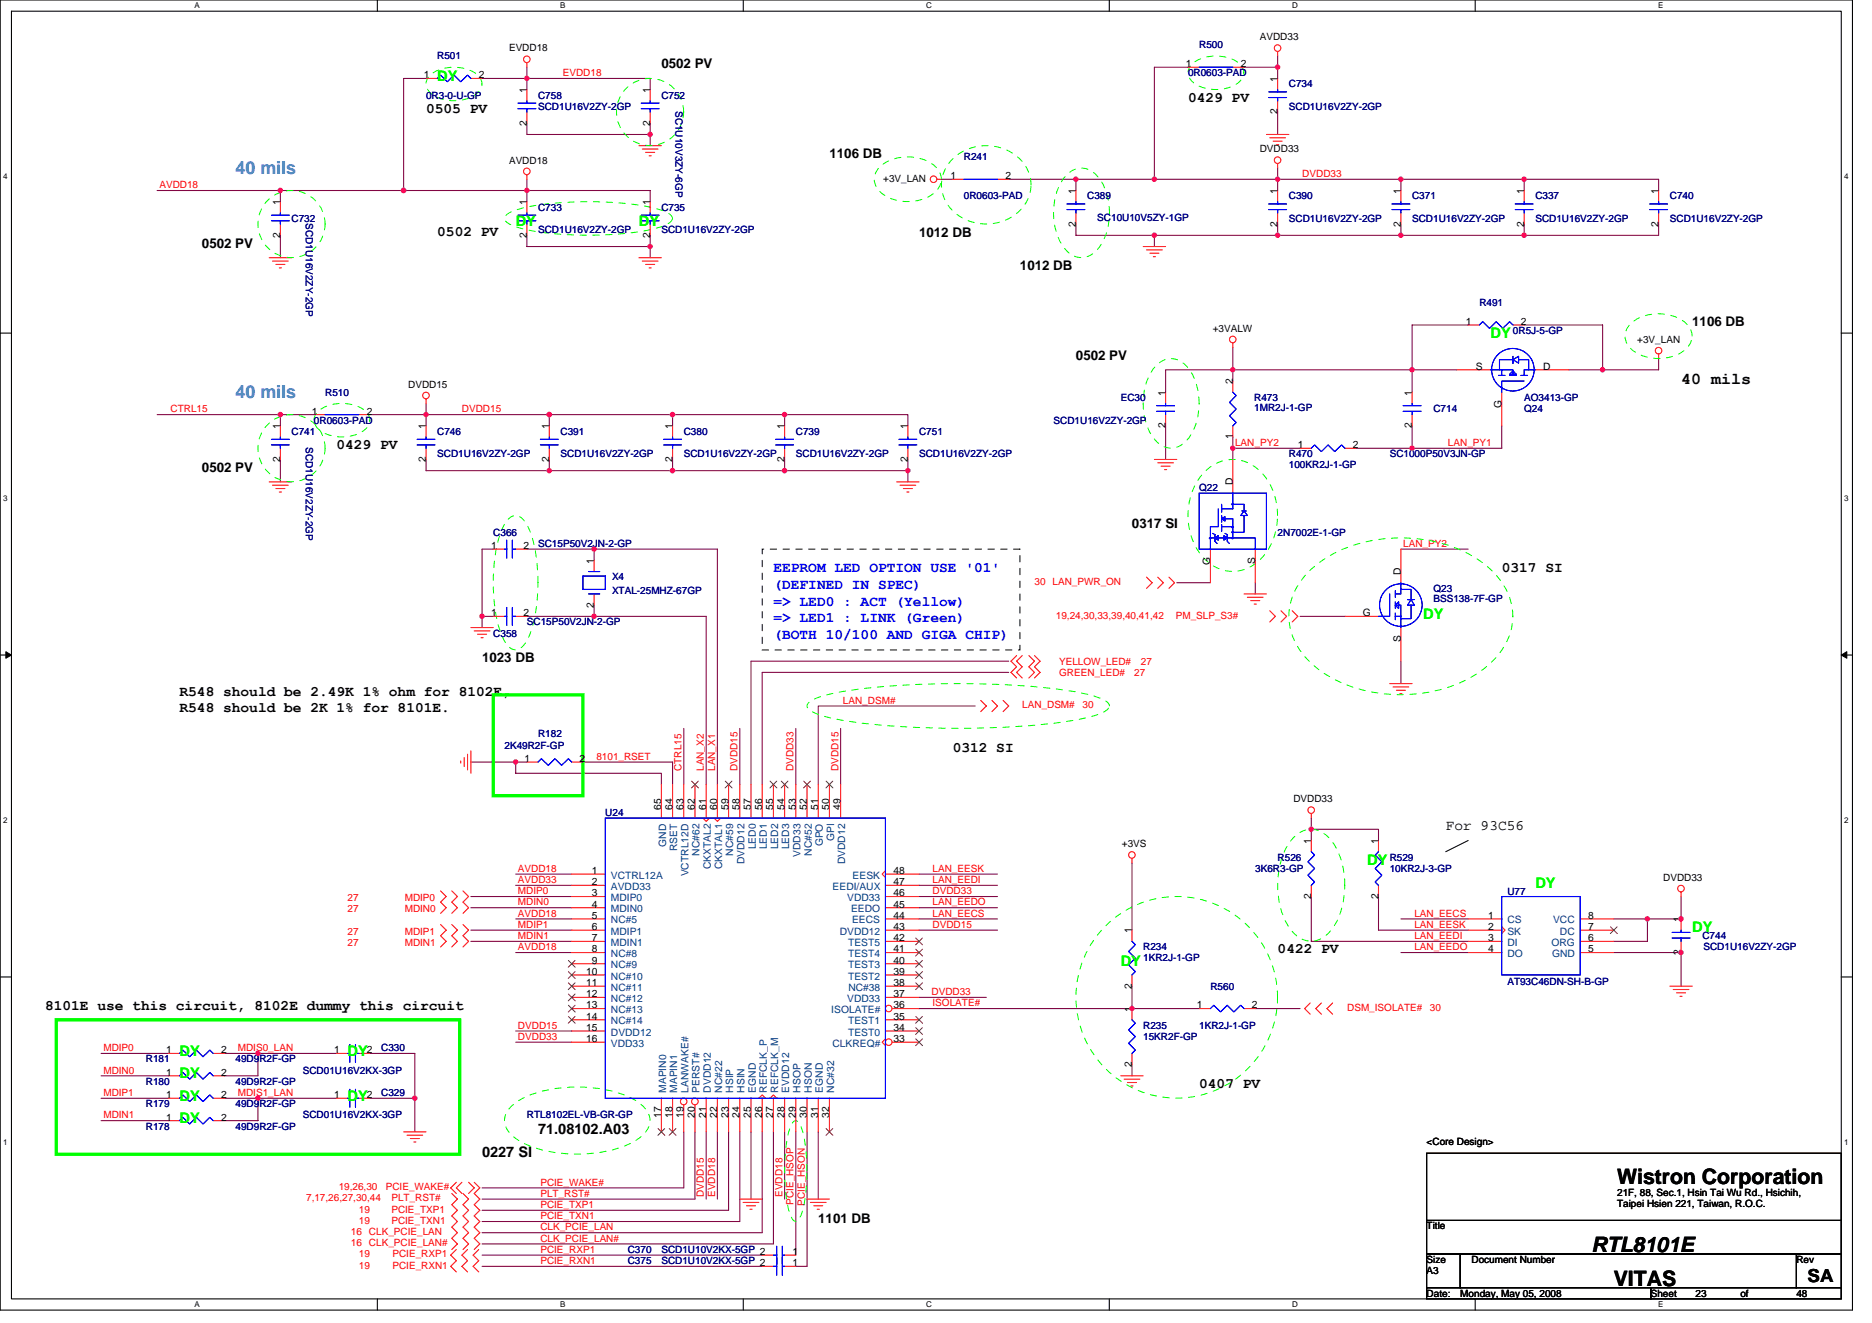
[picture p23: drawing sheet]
<svg xmlns="http://www.w3.org/2000/svg" width="297mm" height="210mm" viewBox="0 0 297 210" stroke-linecap="round" stroke-linejoin="round" font-family="sans-serif">
<defs><g id="words">
<g font-size="3.4">
<text x="256.6" y="187.9">Wistron Corporation</text>
<text x="252.5" y="198.7">RTL8101E</text>
<text x="256.1" y="204">VITAS</text>
</g>
<g font-size="2.8" fill="#0080ff">
<text x="37.4" y="27.5">40 mils</text>
<text x="37.4" y="63.1">40 mils</text>
</g>
<text font-size="2.8" x="286.8" y="203.4">SA</text>
<text font-size="2.6" x="266.7" y="60.9">40 mils</text>
<g font-size="2.3">
<text x="67.6" y="17.9">0505 PV</text>
<text x="188.5" y="16.2">0429 PV</text>
<text x="69.4" y="37.5">0502 PV</text>
<text x="53.4" y="71.3">0429 PV</text>
<text x="238.3" y="90.8">0317 SI</text>
<text x="28.5" y="110.4">R548 should be 2.49K 1% ohm for 8102E,</text>
<text x="28.5" y="113">R548 should be 2K 1% for 8101E.</text>
<text x="151.2" y="119.3">0312 SI</text>
<text x="229.4" y="131.6">For 93C56</text>
<text x="202.7" y="151.3">0422 PV</text>
<text x="7.2" y="160.2">8101E use this circuit, 8102E dummy this circuit</text>
<text x="190.3" y="172.6">0407 PV</text>
<text x="85.4" y="179.9">71.08102.A03</text>
<text x="76.5" y="183.5">0227 SI</text>
</g>
<g font-size="2.3" fill="#0f0">
<text x="69.4" y="12.8">DY</text>
<text x="81.8" y="35.9">DY</text>
<text x="101.4" y="35.9">DY</text>
<text x="236.5" y="53.7">DY</text>
<text x="225.8" y="98.1">DY</text>
<text x="217" y="137.3">DY</text>
<text x="243.6" y="140.8">DY</text>
<text x="268.5" y="147.9">DY</text>
<text x="177.8" y="153.3">DY</text>
<text x="28.5" y="167.5">DY</text>
<text x="55.2" y="167.5">DY</text>
<text x="28.5" y="171">DY</text>
<text x="28.5" y="178.2">DY</text>
<text x="28.5" y="174.6">DY</text>
<text x="55.2" y="174.6">DY</text>
</g>
<g font-size="2.3" fill="#00f">
<text x="194.9" y="80.2">.</text>
<text x="194.9" y="83.7">.</text>
<text x="191.3" y="85.5">.</text>
<text x="194.9" y="84.6">.</text>
<text x="194.9" y="85.5">.</text>
<text x="122.7" y="90.8">EEPROM LED OPTION USE '01'</text>
<text x="122.7" y="93.5">(DEFINED IN SPEC)</text>
<text x="122.7" y="96.1">=&gt; LED0 : ACT (Yellow)</text>
<text x="122.7" y="98.7">=&gt; LED1 : LINK (Green)</text>
<text x="122.7" y="101.3">(BOTH 10/100 AND GIGA CHIP)</text>
</g>
<g font-size="2.1">
<text x="104.9" y="10.9">0502 PV</text>
<text x="131.6" y="25.1">1106 DB</text>
<text x="32" y="39.3">0502 PV</text>
<text x="145.8" y="37.5">1012 DB</text>
<text x="161.8" y="42.9">1012 DB</text>
<text x="268.5" y="51.8">1106 DB</text>
<text x="170.7" y="57.1">0502 PV</text>
<text x="32" y="74.9">0502 PV</text>
<text x="179.6" y="83.8">0317 SI</text>
<text x="76.5" y="105.1">1023 DB</text>
<text x="129.8" y="194">1101 DB</text>
</g>
<g font-size="1.6" fill="#000080">
<text x="69.4" y="9.4">R501</text>
<text x="190.3" y="7.6">R500</text>
<text x="67.6" y="15.6">0R3-0-U-GP</text>
<text x="85.4" y="15.6">C758</text>
<text x="85.4" y="17.4">SCD1U16V2ZY-2GP</text>
<text x="104.9" y="15.6">C752</text>
<text x="107.2" y="17.6" transform="rotate(90 107.2 17.6)">SC1U10V3ZY-6GP</text>
<text x="188.5" y="12.1">0R0603-PAD</text>
<text x="204.5" y="13.9">C734</text>
<text x="204.5" y="17.4">SCD1U16V2ZY-2GP</text>
<text x="152.9" y="25.4">R241</text>
<text x="46.3" y="35.2">C732</text>
<text x="48.5" y="35.4" transform="rotate(90 48.5 35.4)">SCD1U16V2ZY-2GP</text>
<text x="85.4" y="33.4">C733</text>
<text x="104.9" y="33.4">C735</text>
<text x="152.9" y="31.6">0R0603-PAD</text>
<text x="172.5" y="31.6">C389</text>
<text x="174.1" y="35">SC10U10V5ZY-1GP</text>
<text x="204.5" y="31.6">C390</text>
<text x="204.5" y="35.2">SCD1U16V2ZY-2GP</text>
<text x="224.1" y="31.6">C371</text>
<text x="224.1" y="35.2">SCD1U16V2ZY-2GP</text>
<text x="243.6" y="31.6">C337</text>
<text x="243.6" y="35.2">SCD1U16V2ZY-2GP</text>
<text x="265" y="31.6">C740</text>
<text x="265" y="35.2">SCD1U16V2ZY-2GP</text>
<text x="85.4" y="37">SCD1U16V2ZY-2GP</text>
<text x="104.9" y="37">SCD1U16V2ZY-2GP</text>
<text x="234.7" y="48.5">R491</text>
<text x="240.1" y="53">0R5J-5-GP</text>
<text x="51.6" y="62.8">R510</text>
<text x="177.8" y="63.6">EC30</text>
<text x="199" y="63.6">R473</text>
<text x="199" y="65.3">1MR2J-1-GP</text>
<text x="227.5" y="65.4">C714</text>
<text x="241.8" y="65.4">Q24</text>
<text x="241.8" y="63.6">AO3413-GP</text>
<text x="46.3" y="69">C741</text>
<text x="48.5" y="71" transform="rotate(90 48.5 71)">SCD1U16V2ZY-2GP</text>
<text x="49.8" y="67.2">0R0603-PAD</text>
<text x="69.4" y="69">C746</text>
<text x="88.9" y="69">C391</text>
<text x="108.5" y="69">C380</text>
<text x="126.3" y="69">C739</text>
<text x="145.8" y="69">C751</text>
<text x="167.2" y="67.2">SCD1U16V2ZY-2GP</text>
<text x="69.4" y="72.5">SCD1U16V2ZY-2GP</text>
<text x="88.9" y="72.5">SCD1U16V2ZY-2GP</text>
<text x="108.5" y="72.5">SCD1U16V2ZY-2GP</text>
<text x="126.3" y="72.5">SCD1U16V2ZY-2GP</text>
<text x="145.8" y="72.5">SCD1U16V2ZY-2GP</text>
<text x="190.3" y="77.9">Q22</text>
<text x="204.5" y="72.5">R470</text>
<text x="204.5" y="74.3">100KR2J-1-GP</text>
<text x="220.5" y="72.5">SC1000P50V3JN-GP</text>
<text x="78.3" y="85">C366</text>
<text x="85.4" y="86.8">SC15P50V2JN-2-GP</text>
<text x="202.7" y="85">2N7002E-1-GP</text>
<text x="97.1" y="92.1">X4</text>
<text x="97.1" y="94.2">XTAL-25MHZ-67GP</text>
<text x="227.5" y="93.9">Q23</text>
<text x="227.5" y="95.5">BSS138-7F-GP</text>
<text x="78.3" y="101">C358</text>
<text x="83.6" y="99.2">SC15P50V2JN-2-GP</text>
<text x="80" y="118.8">2K49R2F-GP</text>
<text x="85.4" y="117">R182</text>
<text x="96.1" y="129.4">U24</text>
<text x="202.7" y="136.5">R526</text>
<text x="220.5" y="136.5">R529</text>
<text x="199.2" y="138.3">3K6R3-GP</text>
<text x="220.5" y="138.3">10KR2J-3-GP</text>
<text x="239.2" y="142">U77</text>
<text x="270.1" y="149">C744</text>
<text x="181.4" y="150.8">R234</text>
<text x="181.4" y="152.5">1KR2J-1-GP</text>
<text x="270.3" y="150.8">SCD1U16V2ZY-2GP</text>
<text x="192.1" y="157">R560</text>
<text x="239.2" y="156.3">AT93C46DN-SH-B-GP</text>
<text x="60.5" y="166.8">C330</text>
<text x="181.4" y="163.2">R235</text>
<text x="181.4" y="165">15KR2F-GP</text>
<text x="190.3" y="163.2">1KR2J-1-GP</text>
<text x="23.2" y="168.6">R181</text>
<text x="23.2" y="172.1">R180</text>
<text x="37.4" y="168.6">49D9R2F-GP</text>
<text x="37.4" y="172.1">49D9R2F-GP</text>
<text x="48" y="170.3">SCD01U16V2KX-3GP</text>
<text x="60.5" y="173.9">C329</text>
<text x="23.2" y="179.2">R178</text>
<text x="23.2" y="175.7">R179</text>
<text x="37.4" y="179.2">49D9R2F-GP</text>
<text x="37.4" y="175.7">49D9R2F-GP</text>
<text x="48" y="177.4">SCD01U16V2KX-3GP</text>
<text x="83.6" y="177.4">RTL8102EL-VB-GR-GP</text>
<text x="99.6" y="200.6">C375</text>
<text x="99.6" y="198.8">C370</text>
<text x="104.9" y="200.6">SCD1U10V2KX-5GP 2</text>
<text x="104.9" y="198.8">SCD1U10V2KX-5GP 2</text>
</g>
<g font-size="1.6">
<text x="80.8" y="8.2">EVDD18</text>
<text x="188.1" y="10.6">1</text>
<text x="196.9" y="10.6">2</text>
<text x="199.9" y="6.4">AVDD33</text>
<text x="67.2" y="12.4">1</text>
<text x="76" y="12.4">2</text>
<text x="83.6" y="14.8" transform="rotate(-90 83.6 14.8)">1</text>
<text x="103.1" y="14.8" transform="rotate(-90 103.1 14.8)">1</text>
<text x="202.7" y="13" transform="rotate(-90 202.7 13)">1</text>
<text x="83.6" y="19.9" transform="rotate(-90 83.6 19.9)">2</text>
<text x="103.1" y="19.9" transform="rotate(-90 103.1 19.9)">2</text>
<text x="202.7" y="18.2" transform="rotate(-90 202.7 18.2)">2</text>
<text x="80.8" y="26">AVDD18</text>
<text x="140.1" y="28.8">+3V_LAN</text>
<text x="150.8" y="28.4">1</text>
<text x="159.5" y="28.4">2</text>
<text x="199.9" y="24.2">DVDD33</text>
<text x="44.5" y="32.5" transform="rotate(-90 44.5 32.5)">1</text>
<text x="83.6" y="32.5" transform="rotate(-90 83.6 32.5)">1</text>
<text x="103.1" y="32.5" transform="rotate(-90 103.1 32.5)">1</text>
<text x="170.7" y="35.9" transform="rotate(-90 170.7 35.9)">2</text>
<text x="170.7" y="30.8" transform="rotate(-90 170.7 30.8)">1</text>
<text x="202.7" y="35.9" transform="rotate(-90 202.7 35.9)">2</text>
<text x="202.7" y="30.8" transform="rotate(-90 202.7 30.8)">1</text>
<text x="222.3" y="35.9" transform="rotate(-90 222.3 35.9)">2</text>
<text x="222.3" y="30.8" transform="rotate(-90 222.3 30.8)">1</text>
<text x="241.8" y="35.9" transform="rotate(-90 241.8 35.9)">2</text>
<text x="241.8" y="30.8" transform="rotate(-90 241.8 30.8)">1</text>
<text x="263.2" y="35.9" transform="rotate(-90 263.2 35.9)">2</text>
<text x="263.2" y="30.8" transform="rotate(-90 263.2 30.8)">1</text>
<text x="44.5" y="37.7" transform="rotate(-90 44.5 37.7)">2</text>
<text x="83.6" y="37.7" transform="rotate(-90 83.6 37.7)">2</text>
<text x="103.1" y="37.7" transform="rotate(-90 103.1 37.7)">2</text>
<text x="192.4" y="52.6">+3VALW</text>
<text x="232.6" y="51.5">1</text>
<text x="241.3" y="51.5">2</text>
<text x="234.2" y="58.7">S</text>
<text x="244.9" y="58.7">D</text>
<text x="259.8" y="54.4">+3V_LAN</text>
<text x="49.5" y="65.8">1</text>
<text x="58.2" y="65.8">2</text>
<text x="64.8" y="61.5">DVDD15</text>
<text x="184.9" y="62.8" transform="rotate(-90 184.9 62.8)">1</text>
<text x="195.6" y="61" transform="rotate(-90 195.6 61)">2</text>
<text x="224" y="62.8" transform="rotate(-90 224 62.8)">1</text>
<text x="238.3" y="64.7" transform="rotate(-90 238.3 64.7)">G</text>
<text x="44.5" y="68.1" transform="rotate(-90 44.5 68.1)">1</text>
<text x="67.6" y="68.1" transform="rotate(-90 67.6 68.1)">1</text>
<text x="87.1" y="68.1" transform="rotate(-90 87.1 68.1)">1</text>
<text x="106.7" y="68.1" transform="rotate(-90 106.7 68.1)">1</text>
<text x="124.5" y="68.1" transform="rotate(-90 124.5 68.1)">1</text>
<text x="144" y="68.1" transform="rotate(-90 144 68.1)">1</text>
<text x="184.9" y="67.9" transform="rotate(-90 184.9 67.9)">2</text>
<text x="195.6" y="69.7" transform="rotate(-90 195.6 69.7)">1</text>
<text x="205.9" y="71.1">1</text>
<text x="214.6" y="71.1">2</text>
<text x="224" y="67.9" transform="rotate(-90 224 67.9)">2</text>
<text x="44.5" y="73.3" transform="rotate(-90 44.5 73.3)">2</text>
<text x="67.6" y="73.3" transform="rotate(-90 67.6 73.3)">2</text>
<text x="87.1" y="73.3" transform="rotate(-90 87.1 73.3)">2</text>
<text x="106.7" y="73.3" transform="rotate(-90 106.7 73.3)">2</text>
<text x="124.5" y="73.3" transform="rotate(-90 124.5 73.3)">2</text>
<text x="144" y="73.3" transform="rotate(-90 144 73.3)">2</text>
<text x="195.6" y="77" transform="rotate(-90 195.6 77)">D</text>
<text x="77.9" y="87.1">1</text>
<text x="83.1" y="87.1">2</text>
<text x="94.3" y="89.4" transform="rotate(-90 94.3 89.4)">1</text>
<text x="192" y="89.6" transform="rotate(-90 192 89.6)">G</text>
<text x="199.2" y="89.5" transform="rotate(-90 199.2 89.5)">S</text>
<text x="222.3" y="91.2" transform="rotate(-90 222.3 91.2)">D</text>
<text x="77.9" y="97.8">1</text>
<text x="83.1" y="97.8">2</text>
<text x="94.3" y="96.4" transform="rotate(-90 94.3 96.4)">2</text>
<text x="216.2" y="97.8">G</text>
<text x="222.3" y="101.9" transform="rotate(-90 222.3 101.9)">S</text>
<text x="83.2" y="120.9">1</text>
<text x="92" y="120.9">2</text>
<text x="104.9" y="128.5" transform="rotate(-90 104.9 128.5)">65</text>
<text x="106.7" y="128.5" transform="rotate(-90 106.7 128.5)">64</text>
<text x="108.5" y="128.5" transform="rotate(-90 108.5 128.5)">63</text>
<text x="110.3" y="128.5" transform="rotate(-90 110.3 128.5)">62</text>
<text x="112" y="128.5" transform="rotate(-90 112 128.5)">61</text>
<text x="113.8" y="128.5" transform="rotate(-90 113.8 128.5)">60</text>
<text x="115.6" y="128.5" transform="rotate(-90 115.6 128.5)">59</text>
<text x="117.4" y="128.5" transform="rotate(-90 117.4 128.5)">58</text>
<text x="119.1" y="128.5" transform="rotate(-90 119.1 128.5)">57</text>
<text x="120.9" y="128.5" transform="rotate(-90 120.9 128.5)">56</text>
<text x="122.7" y="128.5" transform="rotate(-90 122.7 128.5)">55</text>
<text x="124.5" y="128.5" transform="rotate(-90 124.5 128.5)">54</text>
<text x="126.3" y="128.5" transform="rotate(-90 126.3 128.5)">53</text>
<text x="128" y="128.5" transform="rotate(-90 128 128.5)">52</text>
<text x="129.8" y="128.5" transform="rotate(-90 129.8 128.5)">51</text>
<text x="131.6" y="128.5" transform="rotate(-90 131.6 128.5)">50</text>
<text x="133.4" y="128.5" transform="rotate(-90 133.4 128.5)">49</text>
<text x="205.2" y="127.3">DVDD33</text>
<text x="178" y="134.4">+3VS</text>
<text x="208" y="133.9" transform="rotate(-90 208 133.9)">1</text>
<text x="218.7" y="133.9" transform="rotate(-90 218.7 133.9)">1</text>
<text x="93.9" y="138.7">1</text>
<text x="93.9" y="140.4">2</text>
<text x="93.9" y="142.2">3</text>
<text x="93.9" y="144">4</text>
<text x="141.7" y="140.4">47</text>
<text x="141.7" y="142.2">46</text>
<text x="141.7" y="138.7">48</text>
<text x="141.7" y="144">45</text>
<text x="208" y="142.6" transform="rotate(-90 208 142.6)">2</text>
<text x="218.7" y="142.6" transform="rotate(-90 218.7 142.6)">2</text>
<text x="263.9" y="139.7">DVDD33</text>
<text x="93.9" y="145.8">5</text>
<text x="93.9" y="147.6">6</text>
<text x="93.9" y="149.3">7</text>
<text x="141.7" y="147.6">43</text>
<text x="141.7" y="145.8">44</text>
<text x="141.7" y="149.3">42</text>
<text x="179.6" y="148.1" transform="rotate(-90 179.6 148.1)">1</text>
<text x="236.2" y="145.8">1</text>
<text x="236.2" y="147.6">2</text>
<text x="236.2" y="149.3">3</text>
<text x="252" y="147.6">7</text>
<text x="252" y="145.8">8</text>
<text x="252" y="149.3">6</text>
<text x="266.7" y="146.3" transform="rotate(-90 266.7 146.3)">1</text>
<text x="93" y="154.7">10</text>
<text x="93.9" y="151.1">8</text>
<text x="93.9" y="152.9">9</text>
<text x="141.7" y="151.1">41</text>
<text x="141.7" y="152.9">40</text>
<text x="141.7" y="154.7">39</text>
<text x="236.2" y="151.1">4</text>
<text x="252" y="151.1">5</text>
<text x="266.7" y="151.5" transform="rotate(-90 266.7 151.5)">2</text>
<text x="93" y="156.4">11</text>
<text x="93" y="158.2">12</text>
<text x="93" y="160">13</text>
<text x="93" y="161.8">14</text>
<text x="141.7" y="156.4">38</text>
<text x="141.7" y="161.8">35</text>
<text x="141.7" y="158.2">37</text>
<text x="141.7" y="160">36</text>
<text x="179.6" y="160.5" transform="rotate(-90 179.6 160.5)">1</text>
<text x="179.6" y="156.8" transform="rotate(-90 179.6 156.8)">2</text>
<text x="189.9" y="160">1</text>
<text x="198.6" y="160">2</text>
<text x="26.3" y="167.1">1</text>
<text x="35.1" y="167.1">2</text>
<text x="53" y="167.1">1</text>
<text x="58.2" y="167.1">2</text>
<text x="93" y="163.6">15</text>
<text x="93" y="165.3">16</text>
<text x="141.7" y="165.3">33</text>
<text x="141.7" y="163.6">34</text>
<text x="26.3" y="170.7">1</text>
<text x="35.1" y="170.7">2</text>
<text x="179.6" y="169.3" transform="rotate(-90 179.6 169.3)">2</text>
<text x="26.3" y="177.8">1</text>
<text x="26.3" y="174.2">1</text>
<text x="35.1" y="177.8">2</text>
<text x="35.1" y="174.2">2</text>
<text x="53" y="174.2">1</text>
<text x="58.2" y="174.2">2</text>
<text x="104.9" y="177.3" transform="rotate(-90 104.9 177.3)">17</text>
<text x="106.7" y="177.3" transform="rotate(-90 106.7 177.3)">18</text>
<text x="108.5" y="177.3" transform="rotate(-90 108.5 177.3)">19</text>
<text x="110.3" y="177.3" transform="rotate(-90 110.3 177.3)">20</text>
<text x="112" y="177.3" transform="rotate(-90 112 177.3)">21</text>
<text x="113.8" y="177.3" transform="rotate(-90 113.8 177.3)">22</text>
<text x="115.6" y="177.3" transform="rotate(-90 115.6 177.3)">23</text>
<text x="117.4" y="177.3" transform="rotate(-90 117.4 177.3)">24</text>
<text x="119.1" y="177.3" transform="rotate(-90 119.1 177.3)">25</text>
<text x="120.9" y="177.3" transform="rotate(-90 120.9 177.3)">26</text>
<text x="122.7" y="177.3" transform="rotate(-90 122.7 177.3)">27</text>
<text x="124.5" y="177.3" transform="rotate(-90 124.5 177.3)">28</text>
<text x="126.3" y="177.3" transform="rotate(-90 126.3 177.3)">29</text>
<text x="128" y="177.3" transform="rotate(-90 128 177.3)">30</text>
<text x="129.8" y="177.3" transform="rotate(-90 129.8 177.3)">31</text>
<text x="131.6" y="177.3" transform="rotate(-90 131.6 177.3)">32</text>
<text x="226.4" y="181.7">&lt;Core Design&gt;</text>
<text x="256.6" y="189.7">21F, 88, Sec.1, Hsin Tai Wu Rd., Hsichih,</text>
<text x="256.6" y="191.5">Taipei Hsien 221, Taiwan, R.O.C.</text>
<text x="226.4" y="195.1">Title</text>
<text x="125.7" y="200.9">1</text>
<text x="125.7" y="199.1">1</text>
<text x="226.4" y="202.2">A3</text>
<text x="226.4" y="200.4">Size</text>
<text x="233.5" y="200.4">Document Number</text>
<text x="285" y="200.4">Rev</text>
<text x="226.4" y="205.7">Date:</text>
<text x="231.7" y="205.7">Monday, May 05, 2008</text>
<text x="261.9" y="205.7">Sheet</text>
<text x="269" y="205.7">23</text>
<text x="276.2" y="205.7">of</text>
<text x="285" y="205.7">48</text>
</g>
<g font-size="1.6" fill="#f00">
<text x="89.3" y="12.1">EVDD18</text>
<text x="25.3" y="29.9">AVDD18</text>
<text x="206.6" y="28.1">DVDD33</text>
<text x="27.1" y="65.4">CTRL15</text>
<text x="73.3" y="65.4">DVDD15</text>
<text x="196" y="70.8">LAN_PY2</text>
<text x="229.8" y="70.8">LAN_PY1</text>
<text x="222.6" y="86.8">LAN_PY2</text>
<text x="164.1" y="92.8">30 LAN_PWR_ON</text>
<text x="167.5" y="98.1">19,24,30,33,39,40,41,42</text>
<text x="186.6" y="98.1">PM_SLP_S3#</text>
<text x="168.1" y="105.4">YELLOW_LED#</text>
<text x="168.1" y="107.2">GREEN_LED#</text>
<text x="180" y="107.2">27</text>
<text x="181" y="105.4">27</text>
<text x="133.7" y="111.7">LAN_DSM#</text>
<text x="162.2" y="112.4">LAN_DSM#</text>
<text x="171.8" y="112.4">30</text>
<text x="94.6" y="120.5">8101_RSET</text>
<text x="108.1" y="122.3" transform="rotate(-90 108.1 122.3)">CTRL15</text>
<text x="111.7" y="122.3" transform="rotate(-90 111.7 122.3)">LAN_X2</text>
<text x="113.5" y="122.3" transform="rotate(-90 113.5 122.3)">LAN_X1</text>
<text x="117" y="122.3" transform="rotate(-90 117 122.3)">DVDD15</text>
<text x="125.9" y="122.3" transform="rotate(-90 125.9 122.3)">DVDD33</text>
<text x="133" y="122.3" transform="rotate(-90 133 122.3)">DVDD15</text>
<text x="55.2" y="142.9">27</text>
<text x="64.2" y="142.9">MDIP0</text>
<text x="82.2" y="143.7">MDIN0</text>
<text x="82.2" y="141.9">MDIP0</text>
<text x="82.2" y="140.1">AVDD33</text>
<text x="82.2" y="138.3">AVDD18</text>
<text x="148" y="138.3">LAN_EESK</text>
<text x="148" y="140.1">LAN_EEDI</text>
<text x="148" y="143.7">LAN_EEDO</text>
<text x="148" y="141.9">DVDD33</text>
<text x="55.2" y="144.7">27</text>
<text x="55.2" y="148.3">27</text>
<text x="64.2" y="144.7">MDIN0</text>
<text x="64.2" y="148.3">MDIP1</text>
<text x="82.2" y="149">MDIN1</text>
<text x="82.2" y="147.2">MDIP1</text>
<text x="82.2" y="145.4">AVDD18</text>
<text x="148" y="145.4">LAN_EECS</text>
<text x="148" y="147.2">DVDD15</text>
<text x="224.4" y="145.4">LAN_EECS</text>
<text x="224.4" y="147.2">LAN_EESK</text>
<text x="224.4" y="149">LAN_EEDI</text>
<text x="55.2" y="150.1">27</text>
<text x="64.2" y="150.1">MDIN1</text>
<text x="82.2" y="150.8">AVDD18</text>
<text x="224.4" y="150.8">LAN_EEDO</text>
<text x="147.8" y="157.9">DVDD33</text>
<text x="148" y="159.7">ISOLATE#</text>
<text x="213.8" y="160.4">DSM_ISOLATE#</text>
<text x="226.9" y="160.4">30</text>
<text x="16.4" y="166.8">MDIP0</text>
<text x="37.7" y="166.8">MDIS0_LAN</text>
<text x="82.2" y="163.2">DVDD15</text>
<text x="82.2" y="165">DVDD33</text>
<text x="16.4" y="173.9">MDIP1</text>
<text x="16.4" y="170.3">MDIN0</text>
<text x="37.7" y="173.9">MDIS1_LAN</text>
<text x="16.4" y="177.4">MDIN1</text>
<text x="48.6" y="190.6">7,17,26,27,30,44</text>
<text x="53.7" y="188.8">19,26,30</text>
<text x="61.2" y="188.8">PCIE_WAKE#</text>
<text x="62.1" y="190.6">PLT_RST#</text>
<text x="85.7" y="189.9">PLT_RST#</text>
<text x="85.7" y="191.7">PCIE_TXP1</text>
<text x="85.7" y="188.1">PCIE_WAKE#</text>
<text x="111.7" y="189.9" transform="rotate(-90 111.7 189.9)">DVDD15</text>
<text x="113.5" y="189.9" transform="rotate(-90 113.5 189.9)">EVDD18</text>
<text x="124.1" y="189.9" transform="rotate(-90 124.1 189.9)">EVDD18</text>
<text x="125.9" y="191.1" transform="rotate(-90 125.9 191.1)">PCIE_HSOP</text>
<text x="127.7" y="191.3" transform="rotate(-90 127.7 191.3)">PCIE_HSON</text>
<text x="55.7" y="195.9">16 CLK_PCIE_LAN</text>
<text x="55.7" y="197.7">16 CLK_PCIE_LAN#</text>
<text x="56.9" y="194.2">19</text>
<text x="56.9" y="192.4">19</text>
<text x="62.1" y="194.2">PCIE_TXN1</text>
<text x="62.1" y="192.4">PCIE_TXP1</text>
<text x="85.7" y="193.4">PCIE_TXN1</text>
<text x="85.7" y="195.2">CLK_PCIE_LAN</text>
<text x="85.7" y="197">CLK_PCIE_LAN#</text>
<text x="56.9" y="201.3">19</text>
<text x="56.9" y="199.5">19</text>
<text x="62.3" y="201.3">PCIE_RXN1</text>
<text x="62.3" y="199.5">PCIE_RXP1</text>
<text x="85.7" y="198.8">PCIE_RXP1</text>
<text x="85.7" y="200.6">PCIE_RXN1</text>
</g>
<g font-size="1.6" fill="#004080">
<text x="105.7" y="134.3" transform="rotate(-90 105.7 134.3)">GND</text>
<text x="107.5" y="135" transform="rotate(-90 107.5 135)">RSET</text>
<text x="111" y="135.8" transform="rotate(-90 111 135.8)">NC#62</text>
<text x="112.8" y="137.9" transform="rotate(-90 112.8 137.9)">CKXTAL2</text>
<text x="114.6" y="137.9" transform="rotate(-90 114.6 137.9)">CKXTAL1</text>
<text x="116.3" y="135.8" transform="rotate(-90 116.3 135.8)">NC#59</text>
<text x="118.1" y="137.1" transform="rotate(-90 118.1 137.1)">DVDD12</text>
<text x="119.9" y="134.8" transform="rotate(-90 119.9 134.8)">LED0</text>
<text x="121.7" y="134.8" transform="rotate(-90 121.7 134.8)">LED1</text>
<text x="123.5" y="134.8" transform="rotate(-90 123.5 134.8)">LED2</text>
<text x="125.2" y="134.8" transform="rotate(-90 125.2 134.8)">LED3</text>
<text x="127" y="136" transform="rotate(-90 127 136)">VDD33</text>
<text x="128.8" y="135.8" transform="rotate(-90 128.8 135.8)">NC#52</text>
<text x="130.6" y="134.3" transform="rotate(-90 130.6 134.3)">GPO</text>
<text x="132.4" y="133.5" transform="rotate(-90 132.4 133.5)">GPI</text>
<text x="134.1" y="137.1" transform="rotate(-90 134.1 137.1)">DVDD12</text>
<text x="96.9" y="139.4">VCTRL12A</text>
<text x="96.9" y="141.2">AVDD33</text>
<text x="96.9" y="143">MDIP0</text>
<text x="109.2" y="139" transform="rotate(-90 109.2 139)">VCTRL12D</text>
<text x="132.1" y="141.2">EEDI/AUX</text>
<text x="134.4" y="143">VDD33</text>
<text x="135.3" y="139.4">EESK</text>
<text x="96.9" y="144.7">MDIN0</text>
<text x="96.9" y="146.5">NC#5</text>
<text x="96.9" y="148.3">MDIP1</text>
<text x="133.3" y="148.3">DVDD12</text>
<text x="135" y="144.7">EEDO</text>
<text x="135.2" y="146.5">EECS</text>
<text x="239.2" y="146.5">CS</text>
<text x="239.2" y="148.3">SK</text>
<text x="246.4" y="146.5">VCC</text>
<text x="247.5" y="148.3">DC</text>
<text x="96.9" y="150.1">MDIN1</text>
<text x="96.9" y="151.8">NC#8</text>
<text x="96.9" y="153.6">NC#9</text>
<text x="96.9" y="155.4">NC#10</text>
<text x="134.6" y="150.1">TEST5</text>
<text x="134.6" y="151.8">TEST4</text>
<text x="134.6" y="153.6">TEST3</text>
<text x="134.6" y="155.4">TEST2</text>
<text x="239.2" y="150.1">DI</text>
<text x="239.2" y="151.8">DO</text>
<text x="246.2" y="150.1">ORG</text>
<text x="246.3" y="151.8">GND</text>
<text x="96.9" y="157.2">NC#11</text>
<text x="96.9" y="159">NC#12</text>
<text x="96.9" y="160.7">NC#13</text>
<text x="131.9" y="160.7">ISOLATE#</text>
<text x="134.4" y="159">VDD33</text>
<text x="134.6" y="157.2">NC#38</text>
<text x="96.9" y="162.5">NC#14</text>
<text x="96.9" y="164.3">DVDD12</text>
<text x="96.9" y="166.1">VDD33</text>
<text x="132.1" y="166.1">CLKREQ#</text>
<text x="134.6" y="162.5">TEST1</text>
<text x="134.6" y="164.3">TEST0</text>
<text x="105.7" y="173.4" transform="rotate(-90 105.7 173.4)">MAPIN0</text>
<text x="107.5" y="173.4" transform="rotate(-90 107.5 173.4)">MAPIN1</text>
<text x="109.2" y="173.4" transform="rotate(-90 109.2 173.4)">LANWAKE#</text>
<text x="111" y="173.4" transform="rotate(-90 111 173.4)">PERST#</text>
<text x="112.8" y="173.4" transform="rotate(-90 112.8 173.4)">DVDD12</text>
<text x="114.6" y="173.4" transform="rotate(-90 114.6 173.4)">NC#22</text>
<text x="116.3" y="173.4" transform="rotate(-90 116.3 173.4)">HSIP</text>
<text x="118.1" y="173.4" transform="rotate(-90 118.1 173.4)">HSIN</text>
<text x="119.9" y="173.4" transform="rotate(-90 119.9 173.4)">EGND</text>
<text x="121.7" y="173.4" transform="rotate(-90 121.7 173.4)">REFCLK_P</text>
<text x="123.5" y="173.4" transform="rotate(-90 123.5 173.4)">REFCLK_M</text>
<text x="125.2" y="173.4" transform="rotate(-90 125.2 173.4)">EVDD12</text>
<text x="127" y="173.4" transform="rotate(-90 127 173.4)">HSOP</text>
<text x="128.8" y="173.4" transform="rotate(-90 128.8 173.4)">HSON</text>
<text x="130.6" y="173.4" transform="rotate(-90 130.6 173.4)">EGND</text>
<text x="132.4" y="173.4" transform="rotate(-90 132.4 173.4)">NC#32</text>
</g>
<g font-size="1.3">
<text x="30.8" y="1.3">A</text>
<text x="88.9" y="1.3">B</text>
<text x="147" y="1.3">C</text>
<text x="205" y="1.3">D</text>
<text x="263.1" y="1.3">E</text>
<text x=".5" y="28.4">4</text>
<text x="292.6" y="28.4">4</text>
<text x=".5" y="79.5">3</text>
<text x="292.6" y="79.5">3</text>
<text x=".5" y="130.6">2</text>
<text x="292.6" y="130.6">2</text>
<text x=".5" y="181.7">1</text>
<text x="292.6" y="181.7">1</text>
<text x="30.8" y="207.4">A</text>
<text x="88.9" y="207.4">B</text>
<text x="147" y="207.4">C</text>
<text x="205" y="207.4">D</text>
<text x="263.1" y="207.4">E</text>
</g>
</g></defs>
<path d="M0 0h293.9v207.9h-293.9zM1.8 1.8h290.4v204.3h-290.4z" fill="none" stroke="#000" stroke-width=".17"/>
<g fill="#fff">
<path d="M30.8 .2h.9v1.4h-.9z"/>
<path d="M30.8 206.3h.9v1.4h-.9z"/>
</g>
<path d="M59.9 0v1.8M59.9 206.1v1.8" fill="none" stroke="#000" stroke-width=".17"/>
<g fill="#fff">
<path d="M88.9 .2h.8v1.4h-.8z"/>
<path d="M88.9 206.3h.8v1.4h-.8z"/>
</g>
<path d="M117.9 0v1.8M117.9 206.1v1.8" fill="none" stroke="#000" stroke-width=".17"/>
<g fill="#fff">
<path d="M147 .2h.9v1.4h-.9z"/>
<path d="M147 206.3h.9v1.4h-.9z"/>
</g>
<path d="M176 0v1.8M176 206.1v1.8" fill="none" stroke="#000" stroke-width=".17"/>
<g fill="#fff">
<path d="M205 .2h.9v1.4h-.9z"/>
<path d="M205 206.3h.9v1.4h-.9z"/>
</g>
<path d="M234.1 0v1.8M234.1 206.1v1.8" fill="none" stroke="#000" stroke-width=".17"/>
<g fill="#fff">
<path d="M263.1 .2h.8v1.4h-.8z"/>
<path d="M263.1 206.3h.8v1.4h-.8z"/>
<path d="M.5 27.3h.7v1.4h-.7z"/>
<path d="M292.6 27.3h.7v1.4h-.7z"/>
<path d="M.5 78.4h.7v1.4h-.7z"/>
<path d="M292.6 78.4h.7v1.4h-.7z"/>
</g>
<path d="M0 52.9h1.8M292.2 52.9h1.7" fill="none" stroke="#000" stroke-width=".17"/>
<g fill="#fff">
<path d="M.5 129.5h.7v1.4h-.7z"/>
<path d="M292.6 129.5h.7v1.4h-.7z"/>
</g>
<path d="M0 103.9h1.8M292.2 103.9h1.7" fill="none" stroke="#000" stroke-width=".17"/>
<path d="M.9 103.4l.9 .5-.9 .5zM292.2 103.9l.8-.5v1z" fill="#000" stroke="#000" stroke-width=".16"/>
<g fill="#fff">
<path d="M.5 180.5h.7v1.4h-.7z"/>
<path d="M292.6 180.5h.7v1.4h-.7z"/>
</g>
<path d="M233 133.3l-3.6 1.8M0 155h1.8M292.2 155h1.7M226.4 199h5.3v5.3h-5.3zM226.4 183h65.8v10.6h-65.8zM226.4 193.6h65.8v5.4h-65.8zM231.7 199h53.3v5.3h-53.3zM285 199h7.2v5.3h-7.2zM226.4 204.3h35.5v1.8h-35.5zM261.9 204.3h30.3v1.8h-30.3z" fill="none" stroke="#000" stroke-width=".17"/>
<g fill="none" stroke="#800040" stroke-width=".17">
<path d="M67.6 12.4h-3.6v17.8M76.5 12.4h26.7v1.8M83.6 10.7v3.5M83.6 19.6v1.7h19.6M103.2 19.6v3.5M188.5 10.7h-5.3v17.7M197.4 10.7h5.3M202.7 8.9v3.5M202.7 17.8v3.5M24.9 30.2h78.3v1.8M44.5 30.2v1.8M44.5 37.3v3.6"/>
<path d="M83.6 28.4v3.6M83.6 37.3v1.8h19.6M103.2 37.3v3.6M149.4 28.4h1.8M160.1 28.4h103.1v1.8M170.7 28.4v1.8M170.7 35.6v1.7h92.5v-1.7M183.2 37.3v1.8M202.7 26.7v3.5M202.7 35.6v1.7M222.3 28.4v1.8M222.3 35.6v1.7"/>
<path d="M241.8 28.4v1.8M241.8 35.6v1.7M195.6 55.1v5.4M231.2 58.7h-46.2v3.5M233 51.6h-8.9v10.6M241.8 51.6h12.5v7.1M263.2 56.9v1.8h-14.2M24.9 65.8h24.9M44.5 65.8v1.8M44.5 72.9v3.6M58.7 65.8h65.8M67.6 64v3.6"/>
<path d="M67.6 72.9v1.8h76.5M87.2 65.8v1.8M87.2 72.9v1.8M106.7 65.8v1.8M106.7 72.9v1.8M124.5 65.8h19.6v1.8M124.5 65.8v1.8M124.5 72.9v1.8M144.1 72.9v3.6M185 67.6v5.3M195.6 71.1h10.7M195.6 69.3v3.6"/>
<path d="M224.1 67.6v3.5M238.3 67.6v3.5h-23.1M76.5 97.8h1.8M78.3 87.1h-1.8v12.5M83.6 97.8h28.5v26.7M83.6 87.1h30.2v37.4M94.3 87.1v1.8M94.3 96v1.8M186.7 92.5h5.4M199.2 92.5v1.7M206.3 97.8h7.1M222.3 87.1h10.7"/>
<path d="M108.5 115.6v8.9M117.4 115.6v8.9M126.3 115.6v8.9M133.4 115.6v8.9M154.7 112h-24.9v12.5M160.1 104.9h-40.9v19.6M160.1 106.7h-39.2v17.8M222.3 104.9v3.6M74.7 120.9h8.9M81.8 120.9v1.8h23.1v1.8M81.8 138.7h8.9M92.5 120.9h14.2v3.6"/>
<path d="M145.8 138.7h12.5M179.6 136.9v10.7M208.1 131.6h10.6v1.7M208.1 129.8v3.5M74.7 144h16M74.7 147.6h16M74.7 142.2h16M74.7 149.4h16M81.8 140.5h8.9M81.8 145.8h8.9M81.8 151.1h8.9M145.8 140.5h12.5"/>
<path d="M145.8 144h12.5M145.8 145.8h12.5M145.8 147.6h12.5M145.8 158.2h10.7M145.8 142.2h12.5M179.6 156.5v3.5M208.1 142.2v7.2h24.9M218.7 142.2v5.4h14.3M222.3 145.8h10.7M222.3 151.1h10.7M256.1 145.8h5.3v3.6h-5.3M256.1 151.1h10.6v5.4"/>
<path d="M266.7 142.2v3.6h-5.3M16 174.2h10.7M16 177.8h10.7M16 167.1h10.7M16 170.7h10.7M35.6 174.2h17.8M35.6 167.1h17.8M40.9 174.2v3.6h-5.3M40.9 167.1v3.6h-5.3M58.7 174.2h7.1M58.7 167.1h7.1v12.5M81.8 163.6h8.9"/>
<path d="M81.8 165.4h8.9M108.5 179.6v8.9h-32M110.3 179.6v10.6h-33.8M112.1 179.6v10.6M113.8 179.6v10.6M115.6 179.6v12.4h-39.1M117.4 179.6v14.2h-40.9M119.2 179.6v10.6M120.9 179.6v16h-44.4M122.7 179.6v17.8h-46.2M124.5 179.6v10.6M126.3 179.6v19.5"/>
<path d="M128.1 179.6v21.3h-1.8M129.8 179.6v10.6M145.8 160h44.5M179.6 168.9v1.8M199.2 160h7.1M76.5 199.1h44.4M76.5 200.9h44.4"/>
</g>
<g fill="#f0f" stroke="#f0f" stroke-width=".17">
<circle cx="64" cy="30.2" r=".35"/>
<circle cx="44.5" cy="30.2" r=".35"/>
<circle cx="81.8" cy="120.9" r=".35"/>
<circle cx="94.3" cy="87.1" r=".35"/>
<circle cx="94.3" cy="97.8" r=".35"/>
<circle cx="76.5" cy="97.8" r=".35"/>
<circle cx="83.6" cy="30.2" r=".35"/>
<circle cx="103.2" cy="39.1" r=".35"/>
<circle cx="103.2" cy="21.3" r=".35"/>
<circle cx="87.1" cy="65.8" r=".35"/>
<circle cx="67.6" cy="65.8" r=".35"/>
<circle cx="106.7" cy="65.8" r=".35"/>
<circle cx="170.7" cy="28.4" r=".35"/>
<circle cx="202.7" cy="28.4" r=".35"/>
<circle cx="183.2" cy="37.3" r=".35"/>
<circle cx="222.3" cy="37.3" r=".35"/>
<circle cx="222.3" cy="28.4" r=".35"/>
<circle cx="183.2" cy="28.4" r=".35"/>
<circle cx="202.7" cy="37.3" r=".35"/>
<circle cx="202.7" cy="10.7" r=".35"/>
<circle cx="44.5" cy="65.8" r=".35"/>
<circle cx="83.6" cy="12.4" r=".35"/>
<circle cx="87.1" cy="74.7" r=".35"/>
<circle cx="179.6" cy="160" r=".35"/>
<circle cx="106.7" cy="74.7" r=".35"/>
<circle cx="224.1" cy="58.7" r=".35"/>
<circle cx="254.3" cy="58.7" r=".35"/>
<circle cx="195.6" cy="58.7" r=".35"/>
<circle cx="195.6" cy="71.1" r=".35"/>
<circle cx="224.1" cy="71.1" r=".35"/>
<circle cx="124.5" cy="65.8" r=".35"/>
<circle cx="241.8" cy="28.4" r=".35"/>
<circle cx="241.8" cy="37.3" r=".35"/>
<circle cx="144" cy="74.7" r=".35"/>
<circle cx="124.5" cy="74.7" r=".35"/>
<circle cx="40.9" cy="174.2" r=".35"/>
<circle cx="40.9" cy="167.1" r=".35"/>
<circle cx="65.8" cy="174.2" r=".35"/>
<circle cx="266.7" cy="145.8" r=".35"/>
<circle cx="261.4" cy="145.8" r=".35"/>
<circle cx="266.7" cy="151.1" r=".35"/>
<circle cx="208.1" cy="131.6" r=".35"/>
</g>
<g fill="none" stroke="#f00" stroke-width=".17">
<path d="M67.6 12.4h1.8M74.7 12.4h1.8M83.6 9.9v.8M83.6 14.2v1.8M83.6 17.8v1.8M188.5 10.7h1.8M195.6 10.7h1.8M202.7 8.2v.7M44.5 32v1.8M44.5 35.6v1.7M83.6 27.7v.7M83.6 32v1.8"/>
<path d="M83.6 35.6v1.7M101.4 23.1h3.5M101.9 23.6h2.5M102.4 24.2h1.5M103 24.7h.3M148.7 28.4h.7M151.2 28.4h1.7M158.3 28.4h1.8M170.7 30.2v1.8M170.7 33.8v1.8M181.4 39.1h3.6M181.9 39.6h2.5"/>
<path d="M201 21.3h3.5M201.5 21.9h2.5M202 22.4h1.5M202.6 22.9h.3M202.7 26v.7M202.7 30.2v1.8M202.7 33.8v1.8M222.3 30.2v1.8M222.3 33.8v1.8M263.2 30.2v1.8M263.2 33.8v1.8M42.7 40.9h3.6"/>
<path d="M43.2 41.4h2.5M43.8 42h1.4M44.3 42.5h.4M101.4 40.9h3.5M101.9 41.4h2.5M102.4 42h1.5M103 42.5h.3M182.5 40.2h1.4M183 40.7h.3M195.6 54.4v.7M231.2 58.7h5.3M233 51.6h1.7"/>
<path d="M240.1 51.6h1.7M243.6 58.7h5.4M263.2 56.2v.7M42.7 76.5h3.6M43.2 77h2.5M43.8 77.5h1.4M44.3 78.1h.4M49.8 65.8h1.8M56.9 65.8h1.8M67.6 63.3v.7M67.6 67.6v1.7M67.6 71.1v1.8"/>
<path d="M87.2 67.6v1.7M87.2 71.1v1.8M106.7 67.6v1.7M106.7 71.1v1.8M124.5 67.6v1.7M124.5 71.1v1.8M142.3 76.5h3.5M142.8 77h2.5M143.3 77.5h1.5M143.9 78.1h.3M144.1 67.6v1.7M144.1 71.1v1.8"/>
<path d="M183.2 72.9h3.5M183.7 73.4h2.5M184.2 74h1.5M184.8 74.5h.3M185 62.2v1.8M185 65.8v1.8M195.6 60.5v1.7M195.6 67.6v1.7M195.6 72.9v5.3M206.3 71.1h1.8M213.4 71.1h1.8M224.1 62.2v1.8"/>
<path d="M224.1 65.8v1.8M238.3 62.2v5.4M74.7 99.6h3.6M78.3 87.1h1.7M78.3 97.8h1.7M81.8 87.1h1.8M81.8 97.8h1.8M94.3 88.9v1.8M94.3 94.2v1.8M181.9 91.6l.9 .9-.9 .8M183.7 91.6l.9 .9-.9 .8M185.5 91.6l.9 .9-.9 .8"/>
<path d="M192.1 87.1v5.4M197.4 94.2h3.6M197.9 94.8h2.5M198.5 95.3h1.4M199 95.8h.3M199.2 87.1v5.4M201.5 96.9l.9 .9-.9 .9M203.3 96.9l.8 .9-.8 .9M205 96.9l.9 .9-.9 .9M213.4 97.8h5.3M222.3 87.1v5.4M222.3 99.6v5.3"/>
<path d="M74.2 119.7v2.5M74.7 119.1v3.6M75.2 100.1h2.5M75.8 100.6h1.4M76.3 101.2h.4M155.6 111.1l.9 .9-.9 .9M157.4 111.1l.9 .9-.9 .9M159.2 111.1l.9 .9-.9 .9M161.3 104l-.9 .9 .9 .9-.9 .9 .9 .9M162.2 104l-.9 .9 .9 .9-.9 .9 .9 .9M163.3 104l.8 .9-.8 .9 .8 .9-.8 .9M164.1 104l.9 .9-.9 .9 .9 .9-.9 .9"/>
<path d="M220.5 108.5h3.6M221 109h2.5M221.6 109.5h1.4M222.1 110.1h.4M73.1 120.7v.4M73.7 120.2v1.4M83.6 120.9h1.8M90.7 120.9h1.8M179.6 136.2v.7M208.1 129.1v.7M208.1 133.3v1.8M69.9 141.4l.9 .8-.9 .9 .9 .9-.9 .9"/>
<path d="M69.9 146.7l.9 .9-.9 .9 .9 .9-.9 .8M71.7 141.4l.9 .8-.9 .9 .9 .9-.9 .9M71.7 146.7l.9 .9-.9 .9 .9 .9-.9 .8M73.5 141.4l.9 .8-.9 .9 .9 .9-.9 .9M73.5 146.7l.9 .9-.9 .9 .9 .9-.9 .8M179.6 147.6v1.8M179.6 154.7v1.8M207.9 159.1l-.9 .9 .9 .9M208.1 140.5v1.7M209.7 159.1l-.9 .9 .9 .9M211.5 159.1l-.9 .9 .9 .9M233 145.8h5.3"/>
<path d="M233 147.6h5.3M233 149.4h5.3M233 151.1h5.3M238.3 147l.5 .6-.5 .5M250.7 145.8h5.4M250.7 147.6h5.4M250.7 149.4h5.4M250.7 151.1h5.4M265 156.5h3.5M265.5 157h2.5M266 157.5h1.5M266.6 158.1h.3"/>
<path d="M266.7 141.5v.7M266.7 145.8v1.8M266.7 149.4v1.7M26.7 170.7h1.8M26.7 177.8h1.8M26.7 174.2h1.8M26.7 167.1h1.8M33.8 170.7h1.8M33.8 177.8h1.8M33.8 174.2h1.8M33.8 167.1h1.8M53.4 174.2h1.8"/>
<path d="M53.4 167.1h1.8M56.9 174.2h1.8M56.9 167.1h1.8M64 179.6h3.6M106.7 174.2v5.4M177.8 170.7h3.6M178.4 171.2h2.5M178.9 171.7h1.4M179.4 172.3h.4M179.6 160v1.8M179.6 167.1v1.8M190.3 160h1.8"/>
<path d="M197.4 160h1.8M64.6 180.1h2.5M65.1 180.6h1.4M65.7 181.2h.3M71.7 189.4l.9 .8-.9 .9 .9 .9-.9 .9 .9 .9-.9 .9 .9 .9-.9 .9 .9 .9-.9 .8M72.4 198.2l-.9 .9 .9 .9-.9 .9 .9 .9M72.4 187.6l-.9 .9 .9 .9M73.3 187.6l-.9 .9 .9 .9M73.5 189.4l.9 .8-.9 .9 .9 .9-.9 .9 .9 .9-.9 .9 .9 .9-.9 .9 .9 .9-.9 .8M74.2 198.2l-.9 .9 .9 .9-.9 .9 .9 .9M74.4 187.6l.8 .9-.8 .9M75.2 187.6l.9 .9-.9 .9 .9 .8-.9 .9 .9 .9-.9 .9 .9 .9-.9 .9 .9 .9-.9 .9 .9 .9-.9 .8"/>
<path d="M76 198.2l-.9 .9 .9 .9-.9 .9 .9 .9M117.4 190.2h3.5M117.9 190.8h2.5M118.4 191.3h1.5M119 191.9h.3M120.9 199.1h1.8M124.5 199.1h1.8M128.1 190.2h3.5M128.6 190.8h2.5M129.1 191.3h1.5M129.7 191.9h.3M120.9 200.9h1.8"/>
<path d="M124.5 200.9h1.8"/>
<circle cx="83.6" cy="9.4" r=".52"/>
<circle cx="202.7" cy="7.6" r=".52"/>
<circle cx="83.6" cy="27.2" r=".52"/>
<circle cx="148.1" cy="28.4" r=".52"/>
<circle cx="202.7" cy="25.4" r=".52"/>
<circle cx="195.6" cy="53.9" r=".52"/>
<circle cx="263.2" cy="55.6" r=".52"/>
<circle cx="67.6" cy="62.7" r=".52"/>
<circle cx="179.6" cy="135.6" r=".52"/>
<circle cx="208.1" cy="128.5" r=".52"/>
<circle cx="266.7" cy="141" r=".52"/>
</g>
<path d="M120.9 87.1h40.9v16h-40.9z" fill="none" stroke="#000" stroke-width=".16" stroke-dasharray="1 1 1 1 1 1 1 1"/>
<path d="M78.3 110.2h14.2v16h-14.2zM8.9 161.8h64v21.3h-64z" fill="none" stroke="#0f0" stroke-width=".53"/>
<g fill="none" stroke="#0f0" stroke-width=".16" stroke-dasharray="1 1 1 1 1 1 1 1">
<path d="M68.4 11.8a6.4 6.4 0 0 1 7.3 0 1.83 1.83 0 0 1 0 3 6.3 6.3 0 0 1-7.3 0 1.84 1.84 0 0 1 0-3zM189.3 10.1a6.4 6.4 0 0 1 7.3 0 1.83 1.83 0 0 1 0 2.9 6.3 6.3 0 0 1-7.3 0 1.84 1.84 0 0 1 0-2.9zM80.2 34.3a5 5 0 0 1 2.6-1.3 54.6 54.6 0 0 1 21.1 0 5 5 0 0 1 2.7 1.3l.1 .3a2.22 2.22 0 0 1-1.8 1.4 48.2 48.2 0 0 1-16.7 1.1l-1.6-.2a15.4 15.4 0 0 1-6.1-1.5l-.3-.4-.2-.4zM139.4 26.6a6.9 6.9 0 0 1 9.2 0 2.65 2.65 0 0 1-.5 4.1 7.2 7.2 0 0 1-8.1 0 2.69 2.69 0 0 1-.6-4.1zM151.1 25.2a7.7 7.7 0 0 1 11.8 1.5 5.8 5.8 0 0 1-2.6 7.8 7.6 7.6 0 0 1-10.2-2.6 5.6 5.6 0 0 1 1-6.7zM169 28a3.2 3.2 0 0 1 5.2 0 9.9 9.9 0 0 1 0 11.5 3.2 3.2 0 0 1-5.2 0 10 10 0 0 1 0-11.5zM183.2 58.3a3.2 3.2 0 0 1 5.2 0 9.9 9.9 0 0 1 0 11.4 3.2 3.2 0 0 1-5.2 0 10 10 0 0 1 0-11.4zM258.6 51.5a6.9 6.9 0 0 1 9.2 0 2.65 2.65 0 0 1-.6 4.1 7.2 7.2 0 0 1-8.1 0 2.69 2.69 0 0 1-.5-4.1zM50.6 65.2a6.4 6.4 0 0 1 7.3 0 1.83 1.83 0 0 1 0 2.9 6.3 6.3 0 0 1-7.3 0 1.84 1.84 0 0 1 0-2.9zM191.3 74.7a6.1 6.1 0 0 1 9.3 .8 10.4 10.4 0 0 1-.7 13.3 6.1 6.1 0 0 1-9.3-.7 10.4 10.4 0 0 1 .7-13.4zM80.8 82.2a1.4 1.4 0 0 1 2 0 10.4 10.4 0 0 1 2.2 5.7 27.7 27.7 0 0 1-.9 12.6 4.3 4.3 0 0 1-1.8 2.5 1.65 1.65 0 0 1-2-.9 14.8 14.8 0 0 1-1.9-6.6 26.7 26.7 0 0 1 1.1-11.1l.8-1.6zM207.5 90.8a20.6 20.6 0 0 1 14.8-5.5 20.7 20.7 0 0 1 14.7 5.5 9.5 9.5 0 0 1 0 13.9 20.6 20.6 0 0 1-14.7 5.5 20.6 20.6 0 0 1-14.8-5.5 9.5 9.5 0 0 1 0-13.9z"/>
<path d="M128.2 111.6a5.4 5.4 0 0 1 2.7-1.3 87.2 87.2 0 0 1 18.7-1.8 113.6 113.6 0 0 1 22.3 1.5 8.4 8.4 0 0 1 4 1.6l.1 .4a2.32 2.32 0 0 1-1.8 1.4 55.4 55.4 0 0 1-12.8 1.9 134.7 134.7 0 0 1-27.9-1 15.4 15.4 0 0 1-5-1.6l-.3-.3-.1-.4zM205.1 133a3.7 3.7 0 0 1 5.8 0 12.1 12.1 0 0 1 2.3 10 9 9 0 0 1-2.9 5.5 3.6 3.6 0 0 1-5.2-.6 12.1 12.1 0 0 1-2.1-10 10.1 10.1 0 0 1 2.1-4.9zM81 175.7a11.5 11.5 0 0 1 6.1-2.8 22.6 22.6 0 0 1 12.7 1.1 5.9 5.9 0 0 1 3.2 3.1 3.1 3.1 0 0 1-1.4 3.4 17 17 0 0 1-10 2.6 17 17 0 0 1-10-2.6 3 3 0 0 1-.6-4.8zM126 177.9l.3-.1a1.83 1.83 0 0 1 1 1.5 28.8 28.8 0 0 1 0 12.9 1.84 1.84 0 0 1-1 1.6 1.83 1.83 0 0 1-1.1-1.6 29.3 29.3 0 0 1 0-12.9l.5-1.1z"/>
<circle cx="103.1" cy="17.8" r="5.3"/>
<circle cx="46.3" cy="35.5" r="5.3"/>
<circle cx="46.3" cy="71.1" r="5.3"/>
<circle cx="186.7" cy="158.2" r="16"/>
</g>
<g fill="none" stroke="#00f" stroke-width=".17">
<path d="M69.4 12.4l.5-.5 1.1 1.1 1-1.1 1.1 1.1 1.1-1.1 .5 .5M82.2 16.4h2.8M82.2 17.3h2.8M83.6 16v.4M83.6 17.3v.5M190.3 10.7h5.3M43.1 34.1h2.8M43.1 35h2.8M44.5 33.8v.3M44.5 35v.6M82.2 34.1h2.8M82.2 35h2.8"/>
<path d="M83.6 33.8v.3M83.6 35v.6M152.9 28.4h5.4M169.3 32.4h2.8M169.3 33.3h2.8M170.7 32v.4M170.7 33.3v.5M201.3 32.4h2.8M201.3 33.3h2.8M202.7 32v.4M202.7 33.3v.5M220.9 32.4h2.8"/>
<path d="M220.9 33.3h2.8M222.3 32v.4M222.3 33.3v.5M261.8 32.4h2.8M261.8 33.3h2.8M263.2 32v.4M263.2 33.3v.5M234.7 51.6l.6-.6 1 1.1 1.1-1.1 1.1 1.1 1-1.1 .6 .6M236.5 58.7h1.8v.9M237.8 59.6h1M238.3 58.7h1.8v.9M239.5 59.6h1.1"/>
<path d="M240.1 58.8l.5 .6h-1.1zM240.1 56.5v1.1v-.5h-2.2v1.6M240.1 57.1l.9-.6v1.1zM241 57.1h1.6v1.6M241.3 59.6h1.1M243.6 58.7h-1.8v.9M51.6 65.8h5.3M66.2 69.7h2.8M66.2 70.6h2.8M67.6 69.3v.4M67.6 70.6v.5M85.7 69.7h2.9"/>
<path d="M85.7 70.6h2.9M87.2 69.3v.4M87.2 70.6v.5M105.3 69.7h2.8M105.3 70.6h2.8M106.7 69.3v.4M106.7 70.6v.5M123.1 69.7h2.8M123.1 70.6h2.8M124.5 69.3v.4M124.5 70.6v.5M142.6 69.7h2.9"/>
<path d="M142.6 70.6h2.9M144.1 69.3v.4M144.1 70.6v.5M183.5 64.4h2.9M183.5 65.3h2.9M185 64v.4M185 65.3v.5M190.3 78.2h10.7v8.9h-10.7zM195.6 62.2l.5 .6-1 1 1 1.1-1 1.1 1 1-.5 .6M195.6 78.2v2.5h-1.8M208.1 71.1l.5-.5 1.1 1 1-1 1.1 1 1.1-1 .5 .5M222.6 64.4h2.9"/>
<path d="M222.6 65.3h2.9M224.1 64v.4M224.1 65.3v.5M241.8 60.5h-3.5v1.7M80 87.1h.4M80 97.8h.4M80.4 85.7v2.8M80.4 96.4v2.8M81.3 87.1h.5M81.3 85.7v2.8M81.3 96.4v2.8M81.3 97.8h.5"/>
<path d="M92.5 91.4h3.6v2.1h-3.6zM93.4 90.7h1.8M93.4 94.2h1.8M192.1 85.3h7.1v1.8M192.4 84.6l.4 .2v1.1l.3 .3M192.8 85.3l.5-.3v.7zM193.3 80.7v2.9h-1.2v3.5M193.8 82.3l.6-.3v.7zM193.8 82.3h1.8v3M193.8 80v1.3M193.8 81.8v1M193.8 83.2v1.1"/>
<path d="M193.8 83.6h1.8M194.2 85l.5 .3-.5 .4zM194.4 84.6l.3 .2v1.1l.4 .3M195.6 80h1.8v1.1M197 81.1h.8M197.4 81.8v2.7h-1.8M197.4 81.1l.5 .7h-1zM220.5 94.2v3.6h-1.8M221.4 97.8h.9v1.8M221.4 96h.9v1.8M221.4 96l.5-.5v1zM221.4 93.7v1.1"/>
<path d="M221.4 95.5v1M221.4 97.3v1M222.3 92.5v1.7h-.9M222.3 93.5h1.6v1.6h-.6h1.1M223.9 95.1l.5 .9h-1.1zM223.9 96v2.1h-1.6M85.4 120.9l.5-.5 1.1 1 1.1-1 1 1 1.1-1 .5 .5M208.1 135.1l.5 .6-1.1 1 1.1 1.1-1.1 1.1 1.1 1-.5 .6M179.6 149.4l.5 .5-1 1.1 1 1-1 1.1 1 1.1-.5 .5M238.3 142.2h12.4v12.5h-12.4zM265.3 147.9h2.9M265.3 148.8h2.9"/>
<path d="M266.7 147.6v.3M266.7 148.8v.6M28.5 177.8l.5-.5 1.1 1 1.1-1 1 1 1.1-1 .5 .5M28.5 167.1l.5-.5 1.1 1.1 1.1-1.1 1 1.1 1.1-1.1 .5 .5M28.5 170.7l.5-.5 1.1 1 1.1-1 1 1 1.1-1 .5 .5M28.5 174.2l.5-.5 1.1 1.1 1.1-1.1 1 1.1 1.1-1.1 .5 .5M55.2 174.2h.3M55.2 167.1h.3M55.5 165.7v2.9M55.5 172.8v2.9M56.4 174.2h.5M56.4 165.7v2.9"/>
<path d="M56.4 172.8v2.9M56.4 167.1h.5M179.6 161.8l.5 .5-1 1.1 1 1.1-1 1 1 1.1-.5 .5M192.1 160l.5-.5 1.1 1 1-1 1.1 1 1.1-1 .5 .5M122.7 199.1h.6M123.3 197.7v4.6M124.1 197.7v4.6M124.1 199.1h.4M122.7 200.9h.6M124.1 200.9h.4"/>
<circle cx="240.1" cy="58.7" r="3.4"/>
<circle cx="222.3" cy="96" r="3.4"/>
</g>
<path d="M255.5 147l1.1 1.1M256.6 147l-1.1 1.1M106.2 179l1.1 1.1M107.2 179l-1 1.1" fill="none" stroke="#804000" stroke-width=".16"/>
<circle cx="108.5" cy="174.8" r=".52" fill="#fff" stroke="#f00" stroke-width=".17"/>
<path d="M108.5 175.3v4.3" fill="none" stroke="#f00" stroke-width=".17"/>
<circle cx="110.3" cy="174.8" r=".52" fill="#fff" stroke="#f00" stroke-width=".17"/>
<g fill="none" stroke="#f00" stroke-width=".17">
<path d="M90.7 138.7h5.4M140.5 138.2l-.5 .5 .5 .5M140.5 138.7h5.3M90.7 140.5h5.4M90.7 142.2h5.4M90.7 144h5.4M90.7 145.8h5.4M90.7 147.6h5.4M90.7 149.4h5.4M90.7 151.1h5.4M90.7 152.9h5.4M90.7 154.7h5.4"/>
<path d="M90.7 156.5h5.4M90.7 158.2h5.4M140.5 140.5h5.3M140.5 142.2h5.3M140.5 144h5.3M140.5 145.8h5.3M140.5 147.6h5.3M140.5 149.4h5.3M140.5 151.1h5.3M140.5 152.9h5.3M140.5 154.7h5.3M140.5 156.5h5.3"/>
<path d="M140.5 158.2h5.3M90.7 160h5.4M90.7 161.8h5.4M90.7 163.6h5.4M90.7 165.4h5.4M110.3 175.3v4.3M112.1 174.2v5.4M113.8 174.2v5.4M115.6 174.2v5.4M117.4 174.2v5.4M119.2 174.2v5.4M120.4 174.2l.5-.5 .6 .5"/>
<path d="M120.9 174.2v5.4M122.2 174.2l.5-.5 .6 .5M122.7 174.2v5.4M124.5 174.2v5.4M126.3 174.2v5.4M128.1 174.2v5.4M129.8 174.2v5.4M131.6 174.2v5.4"/>
</g>
<g fill="none" stroke="#804000" stroke-width=".16">
<path d="M90.2 152.4l1.1 1.1M90.2 154.2l1.1 1M90.2 155.9l1.1 1.1M90.2 157.7l1.1 1.1M90.2 159.5l1.1 1.1M91.2 152.4l-1 1.1M91.2 154.2l-1 1M91.2 155.9l-1 1.1M91.2 157.7l-1 1.1M91.2 159.5l-1 1.1M145.3 148.8l1.1 1.1M145.3 150.6l1.1 1.1"/>
<path d="M145.3 152.4l1.1 1.1M145.3 154.2l1.1 1M145.3 155.9l1.1 1.1M146.4 148.8l-1.1 1.1M146.4 150.6l-1.1 1.1M146.4 152.4l-1.1 1.1M146.4 154.2l-1.1 1M146.4 155.9l-1.1 1.1M90.2 161.3l1.1 1M91.2 161.3l-1 1M131.1 179l1.1 1.1M132.1 179l-1 1.1"/>
</g>
<circle cx="141" cy="160" r=".52" fill="#fff" stroke="#f00" stroke-width=".17"/>
<path d="M140.5 164.8l-.5 .6 .5 .5M140.5 161.8h5.3M140.5 163.6h5.3M141.6 160h4.2" fill="none" stroke="#f00" stroke-width=".17"/>
<path d="M145.3 161.3l1.1 1M145.3 163l1.1 1.1M146.4 161.3l-1.1 1M146.4 163l-1.1 1.1" fill="none" stroke="#804000" stroke-width=".16"/>
<circle cx="141" cy="165.3" r=".52" fill="#fff" stroke="#f00" stroke-width=".17"/>
<g fill="none" stroke="#f00" stroke-width=".17">
<path d="M103.2 14.2v1.8M103.2 17.8v1.8M202.7 12.4v1.8M202.7 16v1.8M103.2 32v1.8M103.2 35.6v1.7M241.8 30.2v1.8M241.8 33.8v1.8M44.5 67.6v1.7M44.5 71.1v1.8M104.9 124.5v5.3M106.7 124.5v5.3"/>
<path d="M108.5 124.5v5.3M110.3 124.5v5.3M111.5 129.8l.6 .5 .5-.5M112.1 124.5v5.3M113.3 129.8l.5 .5 .6-.5M113.8 124.5v5.3M115.6 124.5v5.3M117.4 124.5v5.3M119.2 124.5v5.3M120.9 124.5v5.3M122.7 124.5v5.3M124.5 124.5v5.3"/>
<path d="M126.3 124.5v5.3M128.1 124.5v5.3M129.8 124.5v5.3M131.6 124.5v5.3M133.4 124.5v5.3M218.7 133.3v1.8M218.7 140.5v1.7M104.9 174.2v5.4M141.6 165.4h4.2"/>
</g>
<g fill="none" stroke="#804000" stroke-width=".16">
<path d="M109.7 123.9l1.1 1.1M110.8 123.9l-1.1 1.1M115.1 123.9l1.1 1.1M116.1 123.9l-1 1.1M122.2 123.9l1.1 1.1M123.3 123.9l-1.1 1.1M124 123.9l1 1.1M125 123.9l-1.1 1.1M127.5 123.9l1.1 1.1M128.6 123.9l-1.1 1.1M131.1 123.9l1.1 1.1M132.1 123.9l-1 1.1"/>
<path d="M104.4 179l1.1 1.1M105.5 179l-1.1 1.1M145.3 164.8l1.1 1.1M146.4 164.8l-1.1 1.1"/>
</g>
<g fill="none" stroke="#00f" stroke-width=".17">
<path d="M101.7 16.4h2.9M101.7 17.3h2.9M103.2 16v.4M103.2 17.3v.5M201.3 14.6h2.8M201.3 15.5h2.8M202.7 14.2v.4M202.7 15.5v.5M101.7 34.1h2.9M101.7 35h2.9M103.2 33.8v.3M103.2 35v.6"/>
<path d="M240.4 32.4h2.9M240.4 33.3h2.9M241.8 32v.4M241.8 33.3v.5M43.1 69.7h2.8M43.1 70.6h2.8M44.5 69.3v.4M44.5 70.6v.5M96.1 129.8h44.4v44.4h-44.4zM218.7 135.1l-.5 .6 1.1 1-1.1 1.1 1.1 1.1-1.1 1 .5 .6"/>
</g>
<g fill="#f0f" stroke="#f0f" stroke-width=".17">
<circle cx="64" cy="30.2" r=".35"/>
<circle cx="44.5" cy="30.2" r=".35"/>
<circle cx="81.8" cy="120.9" r=".35"/>
<circle cx="94.3" cy="87.1" r=".35"/>
<circle cx="94.3" cy="97.8" r=".35"/>
<circle cx="76.5" cy="97.8" r=".35"/>
<circle cx="83.6" cy="30.2" r=".35"/>
<circle cx="103.2" cy="39.1" r=".35"/>
<circle cx="103.2" cy="21.3" r=".35"/>
<circle cx="87.1" cy="65.8" r=".35"/>
<circle cx="67.6" cy="65.8" r=".35"/>
<circle cx="106.7" cy="65.8" r=".35"/>
<circle cx="170.7" cy="28.4" r=".35"/>
<circle cx="202.7" cy="28.4" r=".35"/>
<circle cx="183.2" cy="37.3" r=".35"/>
<circle cx="222.3" cy="37.3" r=".35"/>
<circle cx="222.3" cy="28.4" r=".35"/>
<circle cx="183.2" cy="28.4" r=".35"/>
<circle cx="202.7" cy="37.3" r=".35"/>
<circle cx="202.7" cy="10.7" r=".35"/>
<circle cx="44.5" cy="65.8" r=".35"/>
<circle cx="83.6" cy="12.4" r=".35"/>
<circle cx="87.1" cy="74.7" r=".35"/>
<circle cx="179.6" cy="160" r=".35"/>
<circle cx="106.7" cy="74.7" r=".35"/>
<circle cx="224.1" cy="58.7" r=".35"/>
<circle cx="254.3" cy="58.7" r=".35"/>
<circle cx="195.6" cy="58.7" r=".35"/>
<circle cx="195.6" cy="71.1" r=".35"/>
<circle cx="224.1" cy="71.1" r=".35"/>
<circle cx="124.5" cy="65.8" r=".35"/>
<circle cx="241.8" cy="28.4" r=".35"/>
<circle cx="241.8" cy="37.3" r=".35"/>
<circle cx="144" cy="74.7" r=".35"/>
<circle cx="124.5" cy="74.7" r=".35"/>
<circle cx="40.9" cy="174.2" r=".35"/>
<circle cx="40.9" cy="167.1" r=".35"/>
<circle cx="65.8" cy="174.2" r=".35"/>
<circle cx="266.7" cy="145.8" r=".35"/>
<circle cx="261.4" cy="145.8" r=".35"/>
<circle cx="266.7" cy="151.1" r=".35"/>
<circle cx="208.1" cy="131.6" r=".35"/>
</g>
<use href="#words"/>
</svg>
